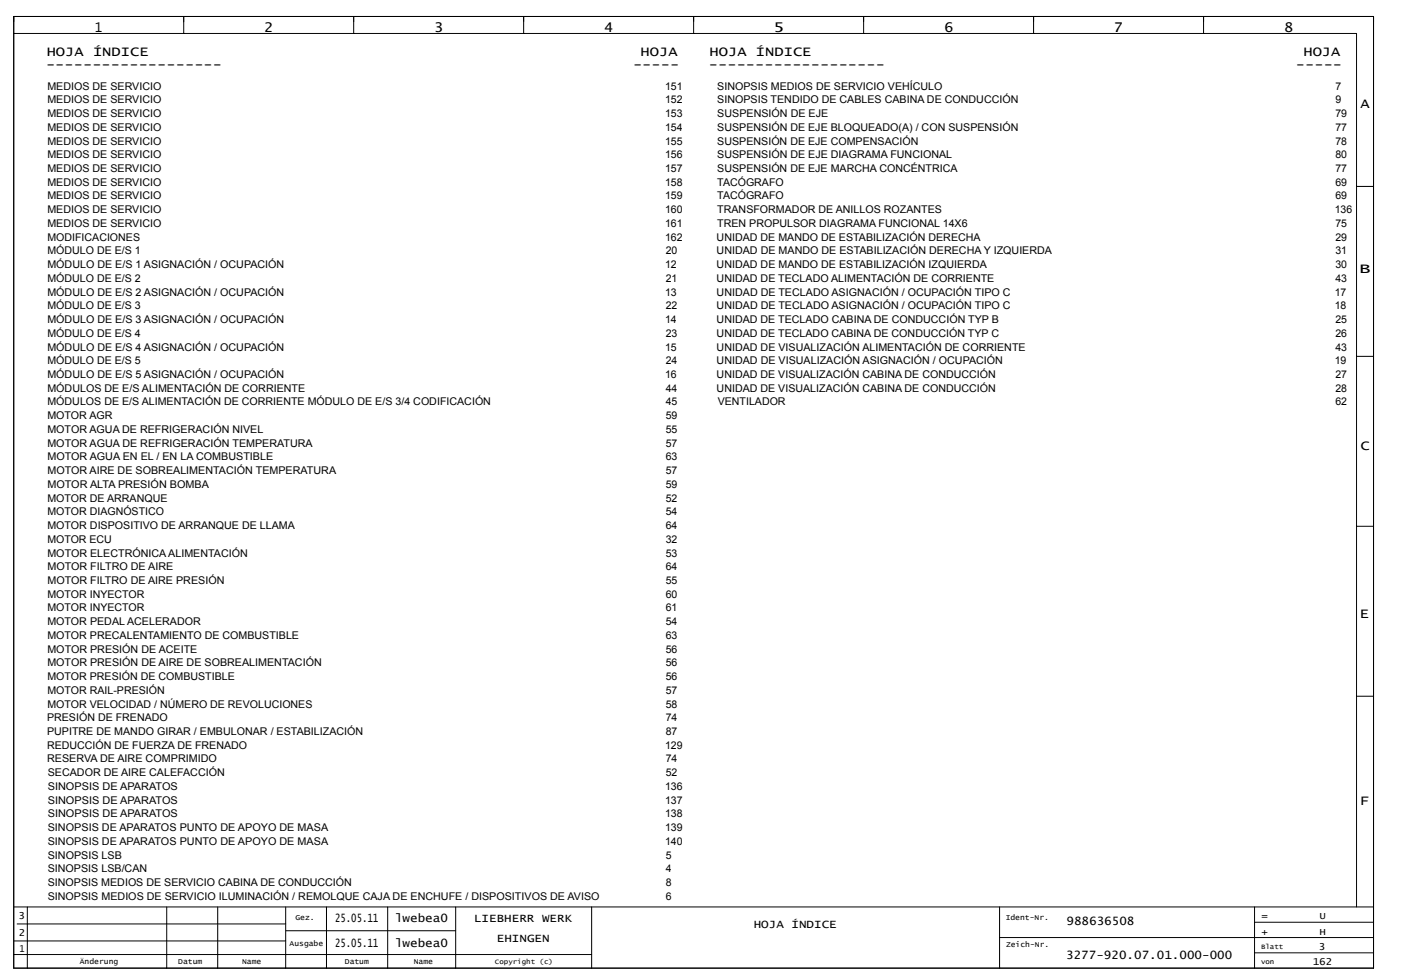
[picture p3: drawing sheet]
<svg xmlns="http://www.w3.org/2000/svg" width="408mm" height="284mm" viewBox="0 0 408 284" stroke-linecap="round" stroke-linejoin="round" font-family="sans-serif">
<defs><g id="words">
<g font-size="3.9">
<text x="27.6" y="9.3">1</text>
<text x="77" y="9.3">2</text>
<text x="126.4" y="9.3">3</text>
<text x="175.9" y="9.3">4</text>
<text x="225.1" y="9.3">5</text>
<text x="274.9" y="9.3">6</text>
<text x="324.4" y="9.3">7</text>
<text x="373.9" y="9.3">8</text>
<text x="13.6" y="16.2">HOJA ÍNDICE</text>
<text x="186.5" y="16.2">HOJA</text>
<text x="206.6" y="16.2">HOJA ÍNDICE</text>
<text x="379.6" y="16.2">HOJA</text>
<text x="13.4" y="20.2">-------------------</text>
<text x="184.3" y="20.2">-----</text>
<text x="206.4" y="20.2">-------------------</text>
<text x="377.4" y="20.2">-----</text>
<text x="396.2" y="31.6">A</text>
<text x="395.8" y="79.6">B</text>
<text x="396.2" y="131.1">C</text>
<text x="396" y="180.1">E</text>
<text x="396" y="234.5">F</text>
</g>
<g font-size="3.4">
<text x="97.6" y="268.5">25.05.11</text>
<text x="115.1" y="268.5">lwebea0</text>
<text x="138" y="268.5">LIEBHERR WERK</text>
<text x="310.6" y="269.5">988636508</text>
<text x="97.6" y="275.9">25.05.11</text>
<text x="115.1" y="275.9">lwebea0</text>
<text x="144.7" y="274.4">EHINGEN</text>
<text x="219.5" y="270.4">HOJA ÍNDICE</text>
<text x="310.5" y="279.4">3277-920.07.01.000-000</text>
</g>
<g font-size="3.1">
<text x="13.8" y="26.1">MEDIOS DE SERVICIO</text>
<text x="193.7" y="26.1">151</text>
<text x="208.9" y="26.1">SINOPSIS MEDIOS DE SERVICIO VEHÍCULO</text>
<text x="388.9" y="26.1">7</text>
<text x="13.8" y="30.1">MEDIOS DE SERVICIO</text>
<text x="13.8" y="34.1">MEDIOS DE SERVICIO</text>
<text x="193.7" y="30.1">152</text>
<text x="193.7" y="34.1">153</text>
<text x="208.9" y="30.1">SINOPSIS TENDIDO DE CABLES CABINA DE CONDUCCIÓN</text>
<text x="208.9" y="34.1">SUSPENSIÓN DE EJE</text>
<text x="388.9" y="30.1">9</text>
<text x="388.9" y="34.1">79</text>
<text x="13.8" y="38.1">MEDIOS DE SERVICIO</text>
<text x="193.7" y="38.1">154</text>
<text x="208.9" y="38.1">SUSPENSIÓN DE EJE BLOQUEADO(A) / CON SUSPENSIÓN</text>
<text x="388.9" y="38.1">77</text>
<text x="13.8" y="42.1">MEDIOS DE SERVICIO</text>
<text x="13.8" y="46.1">MEDIOS DE SERVICIO</text>
<text x="193.7" y="42.1">155</text>
<text x="193.7" y="46.1">156</text>
<text x="208.9" y="42.1">SUSPENSIÓN DE EJE COMPENSACIÓN</text>
<text x="208.9" y="46.1">SUSPENSIÓN DE EJE DIAGRAMA FUNCIONAL</text>
<text x="388.9" y="42.1">78</text>
<text x="388.9" y="46.1">80</text>
<text x="13.8" y="50.1">MEDIOS DE SERVICIO</text>
<text x="193.7" y="50.1">157</text>
<text x="208.9" y="50.1">SUSPENSIÓN DE EJE MARCHA CONCÉNTRICA</text>
<text x="388.9" y="50.1">77</text>
<text x="13.8" y="54.1">MEDIOS DE SERVICIO</text>
<text x="13.8" y="58.1">MEDIOS DE SERVICIO</text>
<text x="193.7" y="54.1">158</text>
<text x="193.7" y="58.1">159</text>
<text x="208.9" y="54.1">TACÓGRAFO</text>
<text x="208.9" y="58.1">TACÓGRAFO</text>
<text x="388.9" y="54.1">69</text>
<text x="388.9" y="58.1">69</text>
<text x="13.8" y="62.1">MEDIOS DE SERVICIO</text>
<text x="193.7" y="62.1">160</text>
<text x="208.9" y="62.1">TRANSFORMADOR DE ANILLOS ROZANTES</text>
<text x="388.7" y="62.1">136</text>
<text x="13.8" y="66.1">MEDIOS DE SERVICIO</text>
<text x="13.8" y="70.1">MODIFICACIONES</text>
<text x="193.7" y="66.1">161</text>
<text x="193.7" y="70.1">162</text>
<text x="208.7" y="70.1">UNIDAD DE MANDO DE ESTABILIZACIÓN DERECHA</text>
<text x="208.9" y="66.1">TREN PROPULSOR DIAGRAMA FUNCIONAL 14X6</text>
<text x="388.9" y="66.1">75</text>
<text x="388.9" y="70.1">29</text>
<text x="13.8" y="74.1">MÓDULO DE E/S 1</text>
<text x="193.9" y="74.1">20</text>
<text x="208.7" y="74.1">UNIDAD DE MANDO DE ESTABILIZACIÓN DERECHA Y IZQUIERDA</text>
<text x="388.9" y="74.1">31</text>
<text x="13.8" y="78.1">MÓDULO DE E/S 1 ASIGNACIÓN / OCUPACIÓN</text>
<text x="13.8" y="82.1">MÓDULO DE E/S 2</text>
<text x="193.7" y="78.1">12</text>
<text x="193.9" y="82.1">21</text>
<text x="208.7" y="78.1">UNIDAD DE MANDO DE ESTABILIZACIÓN IZQUIERDA</text>
<text x="208.7" y="82.1">UNIDAD DE TECLADO ALIMENTACIÓN DE CORRIENTE</text>
<text x="388.9" y="78.1">30</text>
<text x="388.9" y="82.1">43</text>
<text x="13.8" y="86.1">MÓDULO DE E/S 2 ASIGNACIÓN / OCUPACIÓN</text>
<text x="193.7" y="86.1">13</text>
<text x="208.7" y="86.1">UNIDAD DE TECLADO ASIGNACIÓN / OCUPACIÓN TIPO C</text>
<text x="388.7" y="86.1">17</text>
<text x="13.8" y="90.1">MÓDULO DE E/S 3</text>
<text x="13.8" y="94.1">MÓDULO DE E/S 3 ASIGNACIÓN / OCUPACIÓN</text>
<text x="193.7" y="94.1">14</text>
<text x="193.9" y="90.1">22</text>
<text x="208.7" y="90.1">UNIDAD DE TECLADO ASIGNACIÓN / OCUPACIÓN TIPO C</text>
<text x="208.7" y="94.1">UNIDAD DE TECLADO CABINA DE CONDUCCIÓN TYP B</text>
<text x="388.7" y="90.1">18</text>
<text x="388.9" y="94.1">25</text>
<text x="13.8" y="98.1">MÓDULO DE E/S 4</text>
<text x="193.9" y="98.1">23</text>
<text x="208.7" y="98.1">UNIDAD DE TECLADO CABINA DE CONDUCCIÓN TYP C</text>
<text x="388.9" y="98.1">26</text>
<text x="13.8" y="102.1">MÓDULO DE E/S 4 ASIGNACIÓN / OCUPACIÓN</text>
<text x="13.8" y="106.1">MÓDULO DE E/S 5</text>
<text x="193.7" y="102.1">15</text>
<text x="193.9" y="106.1">24</text>
<text x="208.7" y="102.1">UNIDAD DE VISUALIZACIÓN ALIMENTACIÓN DE CORRIENTE</text>
<text x="208.7" y="106.1">UNIDAD DE VISUALIZACIÓN ASIGNACIÓN / OCUPACIÓN</text>
<text x="388.7" y="106.1">19</text>
<text x="388.9" y="102.1">43</text>
<text x="13.8" y="110.1">MÓDULO DE E/S 5 ASIGNACIÓN / OCUPACIÓN</text>
<text x="193.7" y="110.1">16</text>
<text x="208.7" y="110.1">UNIDAD DE VISUALIZACIÓN CABINA DE CONDUCCIÓN</text>
<text x="388.9" y="110.1">27</text>
<text x="13.8" y="114.1">MÓDULOS DE E/S ALIMENTACIÓN DE CORRIENTE</text>
<text x="13.8" y="118.1">MÓDULOS DE E/S ALIMENTACIÓN DE CORRIENTE MÓDULO DE E/S 3/4 CODIFICACIÓN</text>
<text x="193.9" y="114.1">44</text>
<text x="193.9" y="118.1">45</text>
<text x="208.7" y="114.1">UNIDAD DE VISUALIZACIÓN CABINA DE CONDUCCIÓN</text>
<text x="209" y="118.1">VENTILADOR</text>
<text x="388.9" y="114.1">28</text>
<text x="388.9" y="118.1">62</text>
<text x="13.8" y="122.1">MOTOR AGR</text>
<text x="193.9" y="122.1">59</text>
<text x="13.8" y="126.1">MOTOR AGUA DE REFRIGERACIÓN NIVEL</text>
<text x="13.8" y="130.1">MOTOR AGUA DE REFRIGERACIÓN TEMPERATURA</text>
<text x="193.9" y="126.1">55</text>
<text x="193.9" y="130.1">57</text>
<text x="13.8" y="134.1">MOTOR AGUA EN EL / EN LA COMBUSTIBLE</text>
<text x="193.9" y="134.1">63</text>
<text x="13.8" y="138.1">MOTOR AIRE DE SOBREALIMENTACIÓN TEMPERATURA</text>
<text x="13.8" y="142.1">MOTOR ALTA PRESIÓN BOMBA</text>
<text x="193.9" y="138.1">57</text>
<text x="193.9" y="142.1">59</text>
<text x="13.8" y="146.1">MOTOR DE ARRANQUE</text>
<text x="193.9" y="146.1">52</text>
<text x="13.8" y="150.1">MOTOR DIAGNÓSTICO</text>
<text x="13.8" y="154.1">MOTOR DISPOSITIVO DE ARRANQUE DE LLAMA</text>
<text x="193.9" y="150.1">54</text>
<text x="193.9" y="154.1">64</text>
<text x="13.8" y="158.1">MOTOR ECU</text>
<text x="193.9" y="158.1">32</text>
<text x="13.8" y="162.1">MOTOR ELECTRÓNICA ALIMENTACIÓN</text>
<text x="13.8" y="166.1">MOTOR FILTRO DE AIRE</text>
<text x="193.9" y="162.1">53</text>
<text x="193.9" y="166.1">64</text>
<text x="13.8" y="170.1">MOTOR FILTRO DE AIRE PRESIÓN</text>
<text x="193.9" y="170.1">55</text>
<text x="13.8" y="174.1">MOTOR INYECTOR</text>
<text x="13.8" y="178.1">MOTOR INYECTOR</text>
<text x="193.9" y="174.1">60</text>
<text x="193.9" y="178.1">61</text>
<text x="13.8" y="182.1">MOTOR PEDAL ACELERADOR</text>
<text x="193.9" y="182.1">54</text>
<text x="13.8" y="186.1">MOTOR PRECALENTAMIENTO DE COMBUSTIBLE</text>
<text x="13.8" y="190.1">MOTOR PRESIÓN DE ACEITE</text>
<text x="193.9" y="186.1">63</text>
<text x="193.9" y="190.1">56</text>
<text x="13.8" y="194.1">MOTOR PRESIÓN DE AIRE DE SOBREALIMENTACIÓN</text>
<text x="193.9" y="194.1">56</text>
<text x="13.8" y="198.1">MOTOR PRESIÓN DE COMBUSTIBLE</text>
<text x="13.8" y="202.1">MOTOR RAIL-PRESIÓN</text>
<text x="193.9" y="198.1">56</text>
<text x="193.9" y="202.1">57</text>
<text x="13.8" y="206.1">MOTOR VELOCIDAD / NÚMERO DE REVOLUCIONES</text>
<text x="193.9" y="206.1">58</text>
<text x="13.7" y="210.1">PRESIÓN DE FRENADO</text>
<text x="13.7" y="214.1">PUPITRE DE MANDO GIRAR / EMBULONAR / ESTABILIZACIÓN</text>
<text x="193.9" y="210.1">74</text>
<text x="193.9" y="214.1">87</text>
<text x="13.7" y="218.1">REDUCCIÓN DE FUERZA DE FRENADO</text>
<text x="193.7" y="218.1">129</text>
<text x="13.7" y="222.1">RESERVA DE AIRE COMPRIMIDO</text>
<text x="13.9" y="226.1">SECADOR DE AIRE CALEFACCIÓN</text>
<text x="193.9" y="222.1">74</text>
<text x="193.9" y="226.1">52</text>
<text x="13.9" y="230.1">SINOPSIS DE APARATOS</text>
<text x="193.7" y="230.1">136</text>
<text x="13.9" y="234.1">SINOPSIS DE APARATOS</text>
<text x="13.9" y="238.1">SINOPSIS DE APARATOS</text>
<text x="193.7" y="234.1">137</text>
<text x="193.7" y="238.1">138</text>
<text x="13.9" y="242.1">SINOPSIS DE APARATOS PUNTO DE APOYO DE MASA</text>
<text x="193.7" y="242.1">139</text>
<text x="13.9" y="246.1">SINOPSIS DE APARATOS PUNTO DE APOYO DE MASA</text>
<text x="13.9" y="250.1">SINOPSIS LSB</text>
<text x="193.7" y="246.1">140</text>
<text x="193.9" y="250.1">5</text>
<text x="13.9" y="254.1">SINOPSIS LSB/CAN</text>
<text x="193.9" y="254.1">4</text>
<text x="13.9" y="258.1">SINOPSIS MEDIOS DE SERVICIO CABINA DE CONDUCCIÓN</text>
<text x="13.9" y="262.1">SINOPSIS MEDIOS DE SERVICIO ILUMINACIÓN / REMOLQUE CAJA DE ENCHUFE / DISPOSITIVOS DE AVISO</text>
<text x="193.9" y="258.1">8</text>
<text x="193.9" y="262.1">6</text>
</g>
<g font-size="2.8">
<text x="5.4" y="267.8">3</text>
<text x="367.4" y="267.8">=</text>
<text x="384.3" y="267.8">U</text>
<text x="5.5" y="272.7">2</text>
<text x="367.4" y="272.2">+</text>
<text x="384.3" y="272.2">H</text>
<text x="5.6" y="277.2">1</text>
<text x="382.3" y="281.1">162</text>
<text x="384.1" y="276.7">3</text>
</g>
<g font-size="2.2">
<text x="86" y="268">Gez.</text>
<text x="292.9" y="268">Ident-Nr.</text>
<text x="84.3" y="275.5">Ausgabe</text>
<text x="293" y="275.9">Zeich-Nr.</text>
<text x="23.2" y="280.9">Änderung</text>
<text x="51.9" y="280.9">Datum</text>
<text x="70.5" y="280.9">Name</text>
<text x="100.4" y="280.9">Datum</text>
<text x="120.5" y="280.9">Name</text>
</g>
<g font-size="2">
<text x="144.2" y="280.8">Copyright (c)</text>
<text x="367.2" y="280.8">von</text>
<text x="367.2" y="276.4">Blatt</text>
</g>
</g></defs>
<g fill="none" stroke="#000" stroke-width=".29">
<path d="M4 4.8h396v277.2h-396zM4 9.7h391.1v254.5M53.5 4.8v4.9M103 4.8v4.9M152.5 4.8v4.9M202 4.8v4.9M251.5 4.8v4.9M301 4.8v4.9M350.5 4.8v4.9M395.1 54.3h4.9M395.1 103.8h4.9M395.1 153.3h4.9"/>
<path d="M395.1 202.8h4.9M4 278h168.3M4 274.1h79.2M4 264.2h396M5 269.1h78.2M8 264.2v17.8M48.5 264.2v17.8M63.4 264.2v17.8M83.2 264.2v17.8M83.2 271.1h49.5M95.1 264.2v17.8M112.9 264.2v17.8"/>
<path d="M132.7 264.2v17.8M172.3 264.2v17.8M291.1 264.2v17.8M291.1 273.1h108.9M365.4 264.2v17.8M365.4 277.5h34.6M365.4 268.6h34.6"/>
</g>
<use href="#words"/>
</svg>
